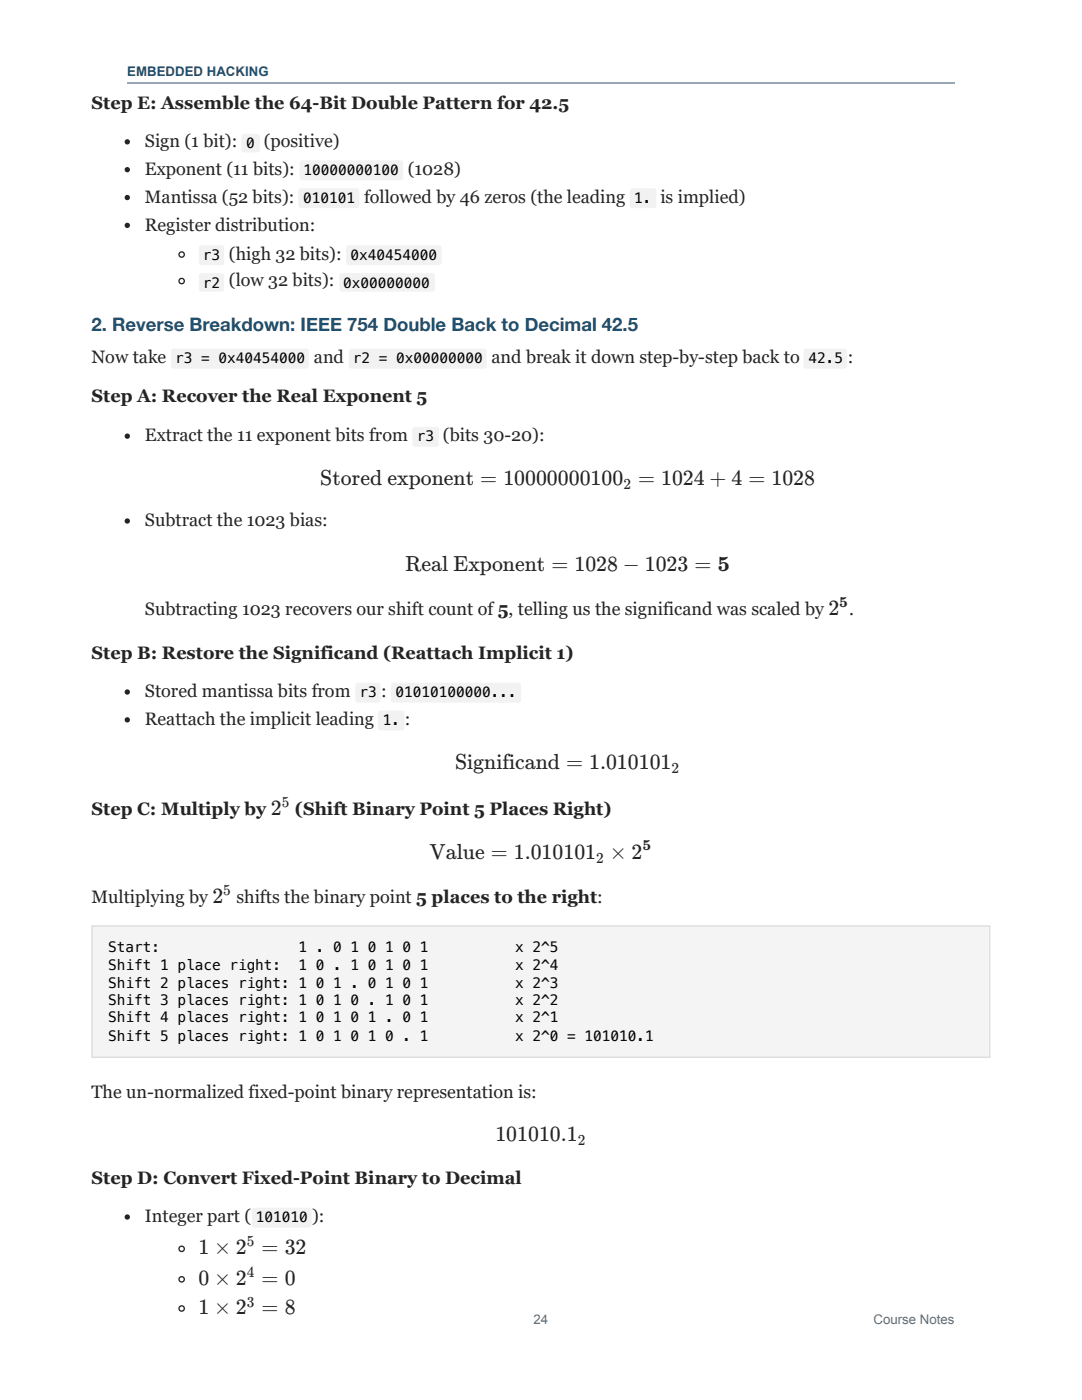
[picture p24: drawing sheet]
<svg xmlns="http://www.w3.org/2000/svg" width="216mm" height="279mm" viewBox="0 0 216 279" stroke-linecap="round" stroke-linejoin="round" font-family="sans-serif">
<defs><g id="words">
<g font-size="4.4" fill="#242424">
<text x="63.9" y="96.8">Stored exponent = 10000000100 = 1024 + 4 = 1028</text>
<text x="80.9" y="114">Real Exponent = 1028 − 1023 = 5</text>
<text x="165.3" y="122.8">2</text>
<text x="90.8" y="153.5">Significand = 1.010101</text>
<text x="54" y="162.7">2</text>
<text x="85.7" y="171.4">Value = 1.010101 × 2</text>
<text x="42.4" y="180.2">2</text>
<text x="98.9" y="227.8">101010.1</text>
<text x="39.6" y="250.3">1 × 2 = 32</text>
<text x="39.6" y="256.4">0 × 2 = 0</text>
<text x="39.6" y="262.2">1 × 2 = 8</text>
</g>
<text font-size="3.7" fill="#1f506f" x="18.3" y="66.1">2. Reverse Breakdown: IEEE 754 Double Back to Decimal 42.5</text>
<g font-size="3.6" fill="#242424">
<text x="18.3" y="21.7">Step E: Assemble the 64-Bit Double Pattern for 42.5</text>
<text x="28.9" y="29.4">Sign (1 bit):</text>
<text x="52.6" y="29.4">(positive)</text>
<text x="28.9" y="34.9">Exponent (11 bits):</text>
<text x="81.4" y="34.9">(1028)</text>
<text x="28.9" y="40.5">Mantissa (52 bits):</text>
<text x="72.6" y="40.5">followed by 46 zeros (the leading</text>
<text x="131.8" y="40.5">is implied)</text>
<text x="28.9" y="46">Register distribution:</text>
<text x="45.7" y="51.9">(high 32 bits):</text>
<text x="45.7" y="57.1">(low 32 bits):</text>
<text x="18.3" y="72.5">Now take</text>
<text x="62.6" y="72.5">and</text>
<text x="98.1" y="72.5">and break it down step-by-step back to</text>
<text x="169.1" y="72.5">:</text>
<text x="18.3" y="80.2">Step A: Recover the Real Exponent 5</text>
<text x="28.9" y="88.1">Extract the 11 exponent bits from</text>
<text x="88.4" y="88.1">(bits 30-20):</text>
<text x="28.9" y="105">Subtract the 1023 bias:</text>
<text x="28.9" y="122.8">Subtracting 1023 recovers our shift count of 5, telling us the significand was scaled by</text>
<text x="169.4" y="122.8">.</text>
<text x="18.3" y="131.5">Step B: Restore the Significand (Reattach Implicit 1)</text>
<text x="28.9" y="139.2">Stored mantissa bits from</text>
<text x="76.1" y="139.2">:</text>
<text x="28.9" y="144.7">Reattach the implicit leading</text>
<text x="80.8" y="144.7">:</text>
<text x="18.3" y="162.7">Step C: Multiply by</text>
<text x="58.9" y="162.7">(Shift Binary Point 5 Places Right)</text>
<text x="18.3" y="180.2">Multiplying by</text>
<text x="47.2" y="180.2">shifts the binary point 5 places to the right:</text>
<text x="18.3" y="219.1">The un-normalized fixed-point binary representation is:</text>
<text x="18.3" y="236.3">Step D: Convert Fixed-Point Binary to Decimal</text>
<text x="28.9" y="243.9">Integer part (</text>
<text x="62.3" y="243.9">):</text>
</g>
<g font-size="3" fill="#242424">
<text x="124.4" y="97.6">2</text>
<text x="167.5" y="121.2">5</text>
<text x="134" y="154.2">2</text>
<text x="56.2" y="161.1">5</text>
<text x="119" y="172.2">2</text>
<text x="128.2" y="169.6">5</text>
<text x="44.6" y="178.6">5</text>
<text x="115.3" y="228.6">2</text>
<text x="49.3" y="248.7">5</text>
<text x="49.3" y="254.8">4</text>
<text x="49.3" y="260.9">3</text>
</g>
<g font-size="2.9">
<text x="49.1" y="29.6">0</text>
<text x="60.6" y="34.9">10000000100</text>
<text x="60.5" y="40.5">010101</text>
<text x="126.6" y="40.5">1.</text>
<text x="40.5" y="51.8">r3</text>
<text x="69.9" y="51.8">0x40454000</text>
<text x="40.5" y="57.4">r2</text>
<text x="68.5" y="57.4">0x00000000</text>
<text x="35" y="72.5">r3 = 0x40454000</text>
<text x="70.4" y="72.5">r2 = 0x00000000</text>
<text x="161.3" y="72.5">42.5</text>
<text x="83.2" y="88.1">r3</text>
<text x="71.7" y="139.2">r3</text>
<text x="78.9" y="139.2">01010100000...</text>
<text x="76.4" y="144.7">1.</text>
<text x="21.6" y="190">Start:</text>
<text x="59.6" y="190">1 . 0</text>
<text x="70" y="190">1</text>
<text x="73.4" y="190">0</text>
<text x="76.9" y="190">1</text>
<text x="80.3" y="190">0</text>
<text x="83.8" y="190">1</text>
<text x="102.8" y="190">x 2^5</text>
<text x="21.6" y="193.7">Shift 1 place right:</text>
<text x="21.6" y="197.1">Shift 2 places right: 1</text>
<text x="59.6" y="193.7">1</text>
<text x="63" y="193.7">0 . 1</text>
<text x="63" y="197.1">0</text>
<text x="66.5" y="197.1">1 . 0</text>
<text x="73.4" y="193.7">0</text>
<text x="76.9" y="193.7">1</text>
<text x="76.9" y="197.1">1</text>
<text x="80.3" y="193.7">0</text>
<text x="80.3" y="197.1">0</text>
<text x="83.8" y="193.7">1</text>
<text x="83.8" y="197.1">1</text>
<text x="102.8" y="193.7">x 2^4</text>
<text x="102.8" y="197.1">x 2^3</text>
<text x="21.6" y="200.5">Shift 3 places right: 1</text>
<text x="21.6" y="204">Shift 4 places right: 1</text>
<text x="63" y="200.5">0</text>
<text x="63" y="204">0</text>
<text x="66.5" y="200.5">1</text>
<text x="66.5" y="204">1</text>
<text x="70" y="200.5">0 . 1</text>
<text x="70" y="204">0</text>
<text x="73.4" y="204">1 . 0</text>
<text x="80.3" y="200.5">0</text>
<text x="83.8" y="200.5">1</text>
<text x="83.8" y="204">1</text>
<text x="102.8" y="200.5">x 2^2</text>
<text x="102.8" y="204">x 2^1</text>
<text x="21.6" y="207.7">Shift 5 places right: 1</text>
<text x="63" y="207.7">0</text>
<text x="66.5" y="207.7">1</text>
<text x="70" y="207.7">0</text>
<text x="73.4" y="207.7">1</text>
<text x="76.9" y="207.7">0 . 1</text>
<text x="102.8" y="207.7">x 2^0 = 101010.1</text>
<text x="51" y="243.9">101010</text>
</g>
<text font-size="2.6" fill="#1f506f" x="25.4" y="15.1">EMBEDDED HACKING</text>
<g font-size="2.6" fill="#5b6b7f">
<text x="106.5" y="264.3">24</text>
<text x="174.3" y="264.3">Course Notes</text>
</g>
</g></defs>
<path d="M18.3 184.7h179.3v26.4h-179.3z" fill="#f4f4f4"/>
<path d="M18.4 184.8h179.1v26.2h-179.1z" fill="none" stroke="#ddd" stroke-width=".26"/>
<circle cx="25.4" cy="28.3" r=".53" fill="#242424"/>
<path d="M48.3 26.9l.4-.2h2.6a.53 .53 0 0 1 .6 .6v2.6a.53 .53 0 0 1-.6 .5h-2.6a.53 .53 0 0 1-.5-.5v-2.6z" fill="#f2f2f2"/>
<circle cx="25.4" cy="33.9" r=".53" fill="#242424"/>
<path d="M59.9 32.2l.4-.2h19.6a.53 .53 0 0 1 .5 .5v3a.53 .53 0 0 1-.5 .5h-19.6a.53 .53 0 0 1-.5-.5v-3z" fill="#f2f2f2"/>
<circle cx="25.4" cy="39.4" r=".53" fill="#242424"/>
<g fill="#f2f2f2">
<path d="M59.7 37.7l.4-.1h11.1a.53 .53 0 0 1 .5 .5v2.9a.53 .53 0 0 1-.5 .5h-11.1a.53 .53 0 0 1-.6-.5v-2.9z"/>
<path d="M125.8 37.7l.4-.1h4.2a.53 .53 0 0 1 .6 .5v2.9a.53 .53 0 0 1-.6 .5h-4.2a.53 .53 0 0 1-.5-.5v-2.9z"/>
</g>
<circle cx="25.4" cy="45" r=".53" fill="#242424"/>
<circle cx="36.2" cy="50.8" r=".53" fill="none" stroke="#242424" stroke-width=".26"/>
<g fill="#f2f2f2">
<path d="M39.8 49.1l.4-.2h4a.53 .53 0 0 1 .5 .6v2.9a.53 .53 0 0 1-.5 .5h-4a.53 .53 0 0 1-.5-.5v-2.9z"/>
<path d="M69.2 49.1l.4-.2h18a.53 .53 0 0 1 .5 .6v2.9a.53 .53 0 0 1-.5 .5h-18a.53 .53 0 0 1-.5-.5v-2.9z"/>
</g>
<circle cx="36.2" cy="56.1" r=".53" fill="none" stroke="#242424" stroke-width=".26"/>
<g fill="#f2f2f2">
<path d="M39.8 54.7l.4-.2h4a.53 .53 0 0 1 .5 .5v2.7a.53 .53 0 0 1-.5 .5h-4a.53 .53 0 0 1-.5-.5v-2.7z"/>
<path d="M67.9 54.7l.4-.2h18a.53 .53 0 0 1 .5 .5v2.7a.53 .53 0 0 1-.5 .5h-18a.53 .53 0 0 1-.6-.5v-2.7z"/>
<path d="M34.3 69.7l.4-.1h26.4a.53 .53 0 0 1 .5 .5v2.9a.53 .53 0 0 1-.5 .6h-26.4a.53 .53 0 0 1-.6-.6v-2.9z"/>
<path d="M69.7 69.7l.4-.1h26.5a.53 .53 0 0 1 .5 .5v2.9a.53 .53 0 0 1-.5 .6h-26.5a.53 .53 0 0 1-.5-.6v-2.9z"/>
<path d="M160.5 69.7l.4-.1h7.6a.53 .53 0 0 1 .6 .5v2.9a.53 .53 0 0 1-.6 .6h-7.6a.53 .53 0 0 1-.6-.6v-2.9z"/>
</g>
<circle cx="25.4" cy="87" r=".53" fill="#242424"/>
<path d="M82.4 85.3l.4-.1h4.2a.53 .53 0 0 1 .6 .5v2.9a.53 .53 0 0 1-.6 .6h-4.2a.53 .53 0 0 1-.5-.6v-2.9z" fill="#f2f2f2"/>
<g fill="#242424">
<circle cx="25.4" cy="104" r=".53"/>
<circle cx="25.4" cy="138.1" r=".53"/>
</g>
<g fill="#f2f2f2">
<path d="M71.1 136.4l.3-.1h4a.53 .53 0 0 1 .5 .5v2.9a.53 .53 0 0 1-.5 .5h-4a.53 .53 0 0 1-.5-.5v-2.9z"/>
<path d="M78.2 136.4l.4-.1h24.9a.53 .53 0 0 1 .5 .5v2.9a.53 .53 0 0 1-.5 .5h-24.9a.53 .53 0 0 1-.5-.5v-2.9z"/>
</g>
<circle cx="25.4" cy="143.7" r=".53" fill="#242424"/>
<path d="M75.6 142l.3-.2h4.3a.53 .53 0 0 1 .5 .5v3a.53 .53 0 0 1-.5 .5h-4.3a.53 .53 0 0 1-.5-.5v-3z" fill="#f2f2f2"/>
<circle cx="25.4" cy="242.9" r=".53" fill="#242424"/>
<path d="M50.4 241.2l.4-.2h10.8a.53 .53 0 0 1 .6 .6v2.9a.53 .53 0 0 1-.6 .5h-10.8a.53 .53 0 0 1-.5-.5v-2.9z" fill="#f2f2f2"/>
<g fill="none" stroke="#242424" stroke-width=".26">
<circle cx="36.2" cy="249.2" r=".53"/>
<circle cx="36.2" cy="255.3" r=".53"/>
<circle cx="36.2" cy="261.1" r=".53"/>
</g>
<path d="M25.4 16.5h165.1" fill="none" stroke="#9aa7b5" stroke-width=".26"/>
<use href="#words"/>
</svg>
